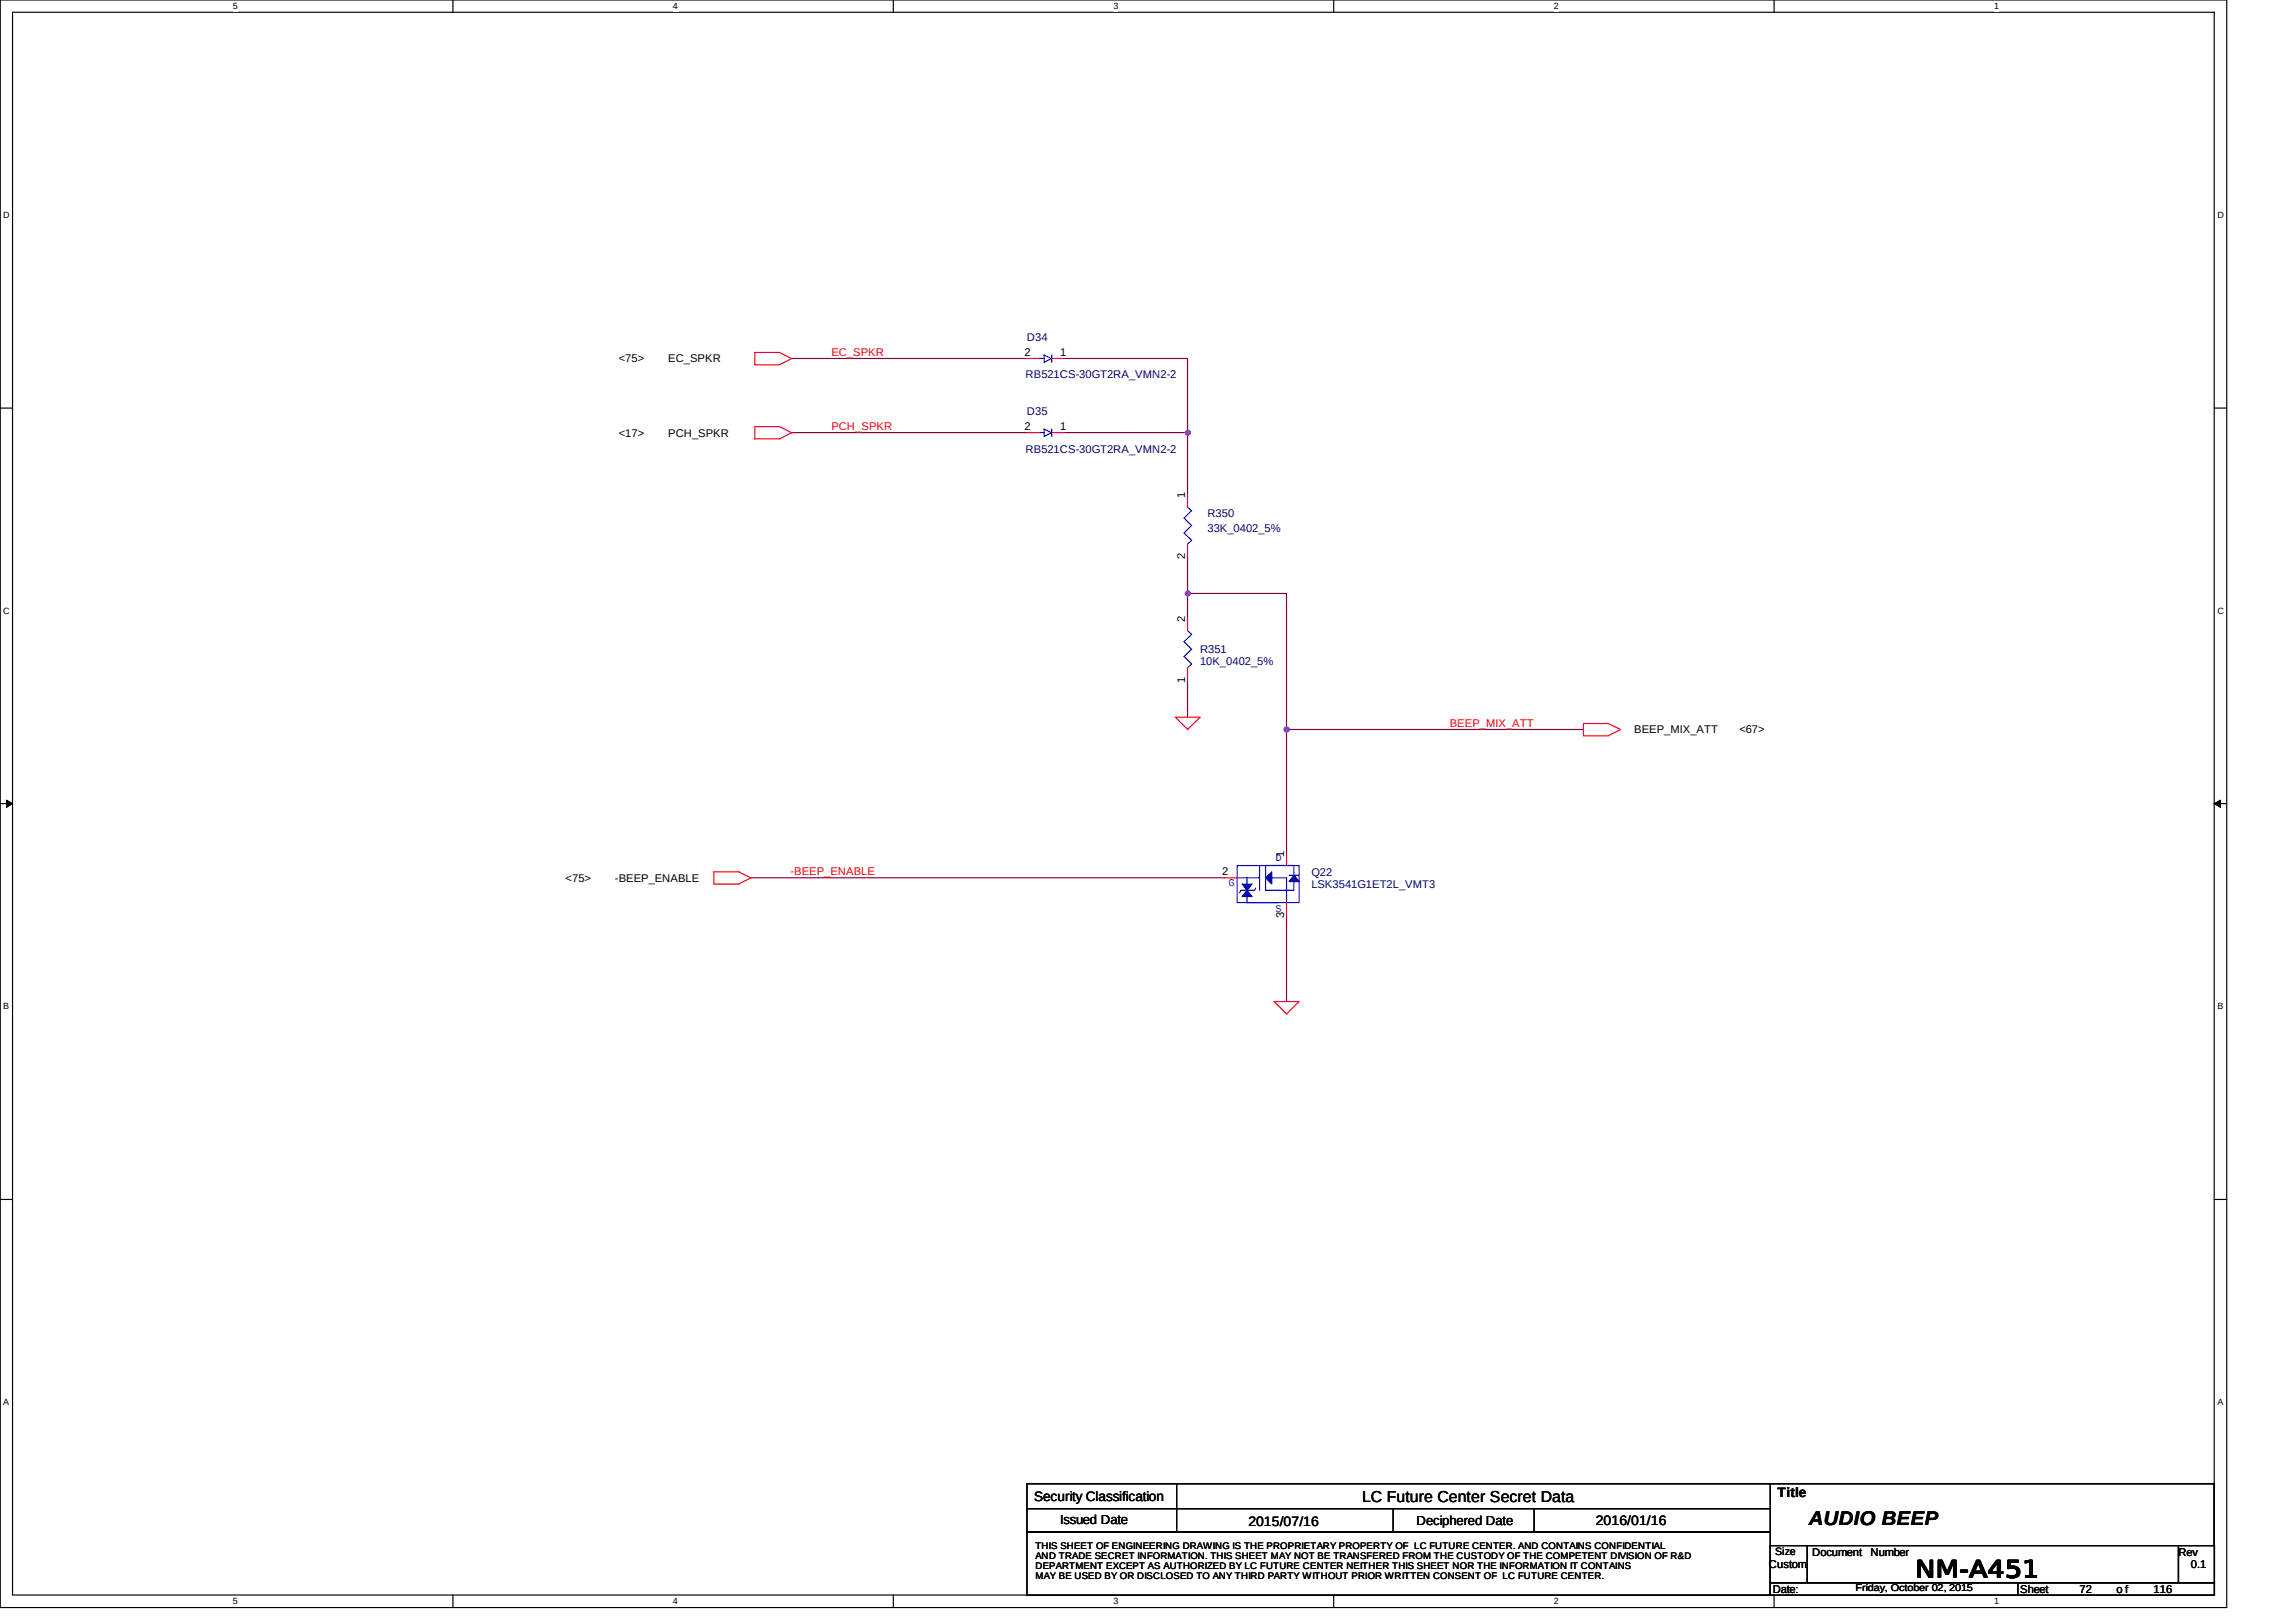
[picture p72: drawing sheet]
<svg xmlns="http://www.w3.org/2000/svg" width="297mm" height="210mm" viewBox="0 0 297 210" stroke-linecap="round" stroke-linejoin="round" font-family="sans-serif">
<defs><g id="words">
<text font-size="3" x="247.8" y="204.1">NM-A451</text>
<text font-size="2.6" x="234" y="197.3">AUDIO BEEP</text>
<text font-size="2" x="176.2" y="194.3">LC Future Center Secret Data</text>
<g font-size="1.8">
<text x="133.8" y="194.2">Security Classification</text>
<text x="161.5" y="197.5">2015/07/16</text>
<text x="206.4" y="197.3">2016/01/16</text>
<text x="230" y="193.8">Title</text>
</g>
<g font-size="1.7">
<text x="137.2" y="197.2">Issued Date</text>
<text x="183.3" y="197.4">Deciphered Date</text>
</g>
<g font-size="1.4">
<text x="80" y="46.9">&lt;75&gt;</text>
<text x="86.4" y="46.9">EC_SPKR</text>
<text x="132.5" y="46.1">2</text>
<text x="137.2" y="46.1">1</text>
<text x="80" y="56.5">&lt;17&gt;</text>
<text x="86.4" y="56.5">PCH_SPKR</text>
<text x="132.5" y="55.7">2</text>
<text x="137.2" y="55.7">1</text>
<text x="153.3" y="64.5" transform="rotate(-90 153.3 64.5)">1</text>
<text x="153.3" y="72.3" transform="rotate(-90 153.3 72.3)">2</text>
<text x="153.3" y="80.5" transform="rotate(-90 153.3 80.5)">2</text>
<text x="153.3" y="88.3" transform="rotate(-90 153.3 88.3)">1</text>
<text x="211.4" y="94.9">BEEP_MIX_ATT</text>
<text x="225" y="94.9">&lt;67&gt;</text>
<text x="158.1" y="113.3">2</text>
<text x="166.1" y="110.9" transform="rotate(-90 166.1 110.9)">1</text>
<text x="73.2" y="114.1">&lt;75&gt;</text>
<text x="79.6" y="114.1">-BEEP_ENABLE</text>
<text x="166.1" y="118.7" transform="rotate(-90 166.1 118.7)">3</text>
<text x="228.8" y="202.9">Custom</text>
<text x="229.7" y="201.3">Size</text>
<text x="234.5" y="201.3">Document</text>
<text x="242" y="201.3">Number</text>
<text x="281.8" y="201.3">Rev</text>
<text x="283.4" y="202.9">0.1</text>
<text x="229.3" y="206.1">Date:</text>
<text x="261.3" y="206.1">Sheet</text>
<text x="269" y="206.1">72</text>
<text x="273.8" y="206.1">o f</text>
<text x="278.6" y="206.1">116</text>
</g>
<g font-size="1.4" fill="#f00">
<text x="107.6" y="46">EC_SPKR</text>
<text x="107.6" y="55.6">PCH_SPKR</text>
<text x="187.6" y="94.1">BEEP_MIX_ATT</text>
<text x="102.3" y="113.2">-BEEP_ENABLE</text>
</g>
<g font-size="1.4" fill="#000080">
<text x="132.9" y="44.2">D34</text>
<text x="132.7" y="49">RB521CS-30GT2RA_VMN2-2</text>
<text x="132.9" y="53.8">D35</text>
<text x="132.7" y="58.6">RB521CS-30GT2RA_VMN2-2</text>
<text x="156.2" y="66.9">R350</text>
<text x="156.2" y="68.8">33K_0402_5%</text>
<text x="155.3" y="84.5">R351</text>
<text x="155.3" y="86.1">10K_0402_5%</text>
<text x="169.7" y="113.3">Q22</text>
<text x="169.7" y="114.9">LSK3541G1ET2L_VMT3</text>
</g>
<g font-size="1.3" fill="#00f">
<text x="165" y="111.4">D</text>
<text x="158.9" y="114.6">G</text>
<text x="165" y="118">S</text>
</g>
<text font-size="1.3" x="240.1" y="206">Friday, October 02, 2015</text>
<g font-size="1.2">
<text x="30.1" y="1.2">5</text>
<text x="87.1" y="1.2">4</text>
<text x="144" y="1.2">3</text>
<text x="201" y="1.2">2</text>
<text x="258" y="1.2">1</text>
<text x=".4" y="28.2">D</text>
<text x="286.9" y="28.2">D</text>
<text x=".4" y="79.4">C</text>
<text x="286.9" y="79.4">C</text>
<text x=".4" y="130.6">B</text>
<text x="286.9" y="130.6">B</text>
<text x=".4" y="181.8">A</text>
<text x="286.9" y="181.8">A</text>
<text x="134" y="200.5">THIS SHEET OF ENGINEERING DRAWING IS THE PROPRIETARY PROPERTY OF LC FUTURE CENTER. AND CONTAINS CONFIDENTIAL</text>
<text x="134" y="201.8">AND TRADE SECRET INFORMATION. THIS SHEET MAY NOT BE TRANSFERED FROM THE CUSTODY OF THE COMPETENT DIVISION OF R&amp;D</text>
<text x="134" y="203.1">DEPARTMENT EXCEPT AS AUTHORIZED BY LC FUTURE CENTER NEITHER THIS SHEET NOR THE INFORMATION IT CONTAINS</text>
<text x="30.1" y="207.6">5</text>
<text x="87.1" y="207.6">4</text>
<text x="134" y="204.4">MAY BE USED BY OR DISCLOSED TO ANY THIRD PARTY WITHOUT PRIOR WRITTEN CONSENT OF LC FUTURE CENTER.</text>
<text x="144" y="207.6">3</text>
<text x="201" y="207.6">2</text>
<text x="258" y="207.6">1</text>
</g>
</g></defs>
<path d="M0 0h288.1v208h-288.1zM1.6 1.6h284.9v204.8h-284.9z" fill="none" stroke="#000" stroke-width=".15"/>
<g fill="#fff">
<path d="M30.1 .1h.7v1.3h-.7z" fill-rule="evenodd"/>
<path d="M30.1 206.6h.7v1.3h-.7z" fill-rule="evenodd"/>
</g>
<path d="M58.6 0v1.6M58.6 206.4v1.6" fill="none" stroke="#000" stroke-width=".15"/>
<g fill="#fff">
<path d="M87.1 .1h.6v1.3h-.6z" fill-rule="evenodd"/>
<path d="M87.1 206.6h.6v1.3h-.6z" fill-rule="evenodd"/>
</g>
<path d="M115.6 0v1.6M115.6 206.4v1.6" fill="none" stroke="#000" stroke-width=".15"/>
<g fill="#fff">
<path d="M144 .1h.7v1.3h-.7z" fill-rule="evenodd"/>
<path d="M144 206.6h.7v1.3h-.7z" fill-rule="evenodd"/>
</g>
<path d="M172.5 0v1.6M172.5 206.4v1.6" fill="none" stroke="#000" stroke-width=".15"/>
<g fill="#fff">
<path d="M201 .1h.6v1.3h-.6z" fill-rule="evenodd"/>
<path d="M201 206.6h.6v1.3h-.6z" fill-rule="evenodd"/>
</g>
<path d="M229.5 0v1.6M229.5 206.4v1.6" fill="none" stroke="#000" stroke-width=".15"/>
<g fill="#fff">
<path d="M258 .1h.6v1.3h-.6z" fill-rule="evenodd"/>
<path d="M258 206.6h.6v1.3h-.6z" fill-rule="evenodd"/>
<path d="M.4 27.2h.9v1.3h-.9z" fill-rule="evenodd"/>
<path d="M286.9 27.2h.8v1.3h-.8z" fill-rule="evenodd"/>
<path d="M.4 78.4h.9v1.3h-.9z" fill-rule="evenodd"/>
<path d="M286.9 78.4h.8v1.3h-.8z" fill-rule="evenodd"/>
</g>
<path d="M0 52.8h1.6M286.5 52.8h1.6" fill="none" stroke="#000" stroke-width=".15"/>
<g fill="#fff">
<path d="M.4 129.6h.8v1.3h-.8z" fill-rule="evenodd"/>
<path d="M286.9 129.6h.8v1.3h-.8z" fill-rule="evenodd"/>
</g>
<path d="M0 104h1.6M286.5 104h1.6" fill="none" stroke="#000" stroke-width=".15"/>
<path d="M.8 103.5l.8 .5-.8 .5zM286.5 104l.8-.5v1z" fill="#000"/>
<path d="M.8 103.5l.8 .5-.8 .5zM286.5 104l.8-.5v1z" fill="none" stroke="#000" stroke-width=".13"/>
<g fill="#fff">
<path d="M.4 180.8h.8v1.3h-.8z" fill-rule="evenodd"/>
<path d="M286.9 180.8h.8v1.3h-.8z" fill-rule="evenodd"/>
</g>
<path d="M0 155.2h1.6M286.5 155.2h1.6" fill="none" stroke="#000" stroke-width=".15"/>
<path d="M137.7 56h15.9" fill="none" stroke="#800040" stroke-width=".15"/>
<circle cx="153.7" cy="56" r=".32" fill="#f0f"/>
<circle cx="153.7" cy="56" r=".32" fill="none" stroke="#f0f" stroke-width=".15"/>
<path d="M102.4 46.4h30.5M102.4 56h30.5M137.7 46.4h15.9M153.6 76.8v3.2M166.4 76.8v17.6M166.4 118.4v11.2" fill="none" stroke="#800040" stroke-width=".15"/>
<circle cx="153.7" cy="76.8" r=".32" fill="#f0f"/>
<circle cx="153.7" cy="76.8" r=".32" fill="none" stroke="#f0f" stroke-width=".15"/>
<path d="M153.6 72v4.8h12.8M153.6 88v4.8M204.9 94.4h-38.5v16" fill="none" stroke="#800040" stroke-width=".15"/>
<circle cx="166.5" cy="94.4" r=".33" fill="#f0f"/>
<circle cx="166.5" cy="94.4" r=".33" fill="none" stroke="#f0f" stroke-width=".15"/>
<path d="M153.6 46.4v17.6M97.2 113.6h61.2" fill="none" stroke="#800040" stroke-width=".15"/>
<path d="M102.4 46.4l-1.5 .8h-3.3v-1.6h3.3l1.5 .8M102.4 56l-1.5 .8h-3.3v-1.6h3.3l1.5 .8M132.9 46.4h1.5M136.1 46.4h1.6M153.6 94.4l1.7-1.6h-3.3l1.7 1.6M204.9 93.6h3.2l1.6 .8-1.6 .8h-3.2zM97.2 113.6l-1.6 .8h-3.2v-1.6h3.2l1.6 .8M166.4 131.2l1.7-1.6h-3.2l1.6 1.6" fill="none" stroke="#f00" stroke-width=".15"/>
<path d="M132.9 192h96.1v3.2h-96.1zM132.9 195.2h96.1v3.1h-96.1zM132.9 198.3h96.1v8.1h-96.1zM152.2 192v6.3M180.2 195.2v3.1M198.5 195.2v3.1M228.8 192h57.7v8M229 200h4.8v4.8h-4.8zM229 204.8h32.1v1.6h-32.1zM233.8 200h48v4.8h-48zM261 204.8h25.5v1.6h-25.5zM281.8 200h4.7v4.8h-4.7z" fill="none" stroke="#000" stroke-width=".15"/>
<path d="M134.4 46.4h.7M136.1 46.4l-1 .5v-1l1 .5M136.1 45.9v1" fill="none" stroke="#00f" stroke-width=".15"/>
<path d="M163.7 113.6l.8-.8v1.6z" fill="#00f"/>
<path d="M163.7 113.6l.8-.8v1.6z" fill="none" stroke="#00f" stroke-width=".15"/>
<path d="M167.4 113.3l.7 .8h-1.3z" fill="#00f"/>
<path d="M162.5 114.9l-.2 .3h-1.8l-.1 .3M162.9 112v3.2M164.5 113.6h1.9v1.6M166.8 113.3h1.3M167.4 113.3v-1.3h-3.7v3.2h3.7v-1.1M167.4 113.3l.7 .8h-1.3z" fill="none" stroke="#00f" stroke-width=".15"/>
<path d="M161.3 115.2l.7 .8h-1.3z" fill="#00f"/>
<path d="M161.3 115.2l.7 .8h-1.3z" fill="none" stroke="#00f" stroke-width=".15"/>
<path d="M160.7 114.4h1.3l-.7 .8z" fill="#00f"/>
<g fill="none" stroke="#00f" stroke-width=".15">
<path d="M134.4 56h.7M136.1 56l-1 .5v-1l1 .5M136.1 55.5v1M153.2 67l1 1-1 1 1 .9-.6 .5M153.6 65.6l.6 .5M154.2 66.1l-1 1M153.2 84.9l1 1-.6 .5M153.6 81.6l.6 .5-1 .9 1 1M154.2 84l-1 1M160.1 112h8v4.8h-8zM160.1 113.6h2.8M160.7 114.4h1.3l-.7 .8z"/>
<path d="M161.3 113.6v.8M161.3 116v.8h4M166.4 115.2v1.6"/>
</g>
<path d="M132.9 56h1.5M136.1 56h1.6M153.6 64v1.6M153.6 70.4v1.6M153.6 80v1.6M153.6 86.4v1.6M158.4 113.6h1.7M166.4 110.4v1.6M166.4 116.8v1.6" fill="none" stroke="#f00" stroke-width=".15"/>
<circle cx="153.7" cy="56" r=".32" fill="#f0f"/>
<circle cx="153.7" cy="56" r=".32" fill="none" stroke="#f0f" stroke-width=".15"/>
<circle cx="153.7" cy="76.8" r=".32" fill="#f0f"/>
<circle cx="153.7" cy="76.8" r=".32" fill="none" stroke="#f0f" stroke-width=".15"/>
<circle cx="166.5" cy="94.4" r=".33" fill="#f0f"/>
<circle cx="166.5" cy="94.4" r=".33" fill="none" stroke="#f0f" stroke-width=".15"/>
<use href="#words"/>
</svg>
